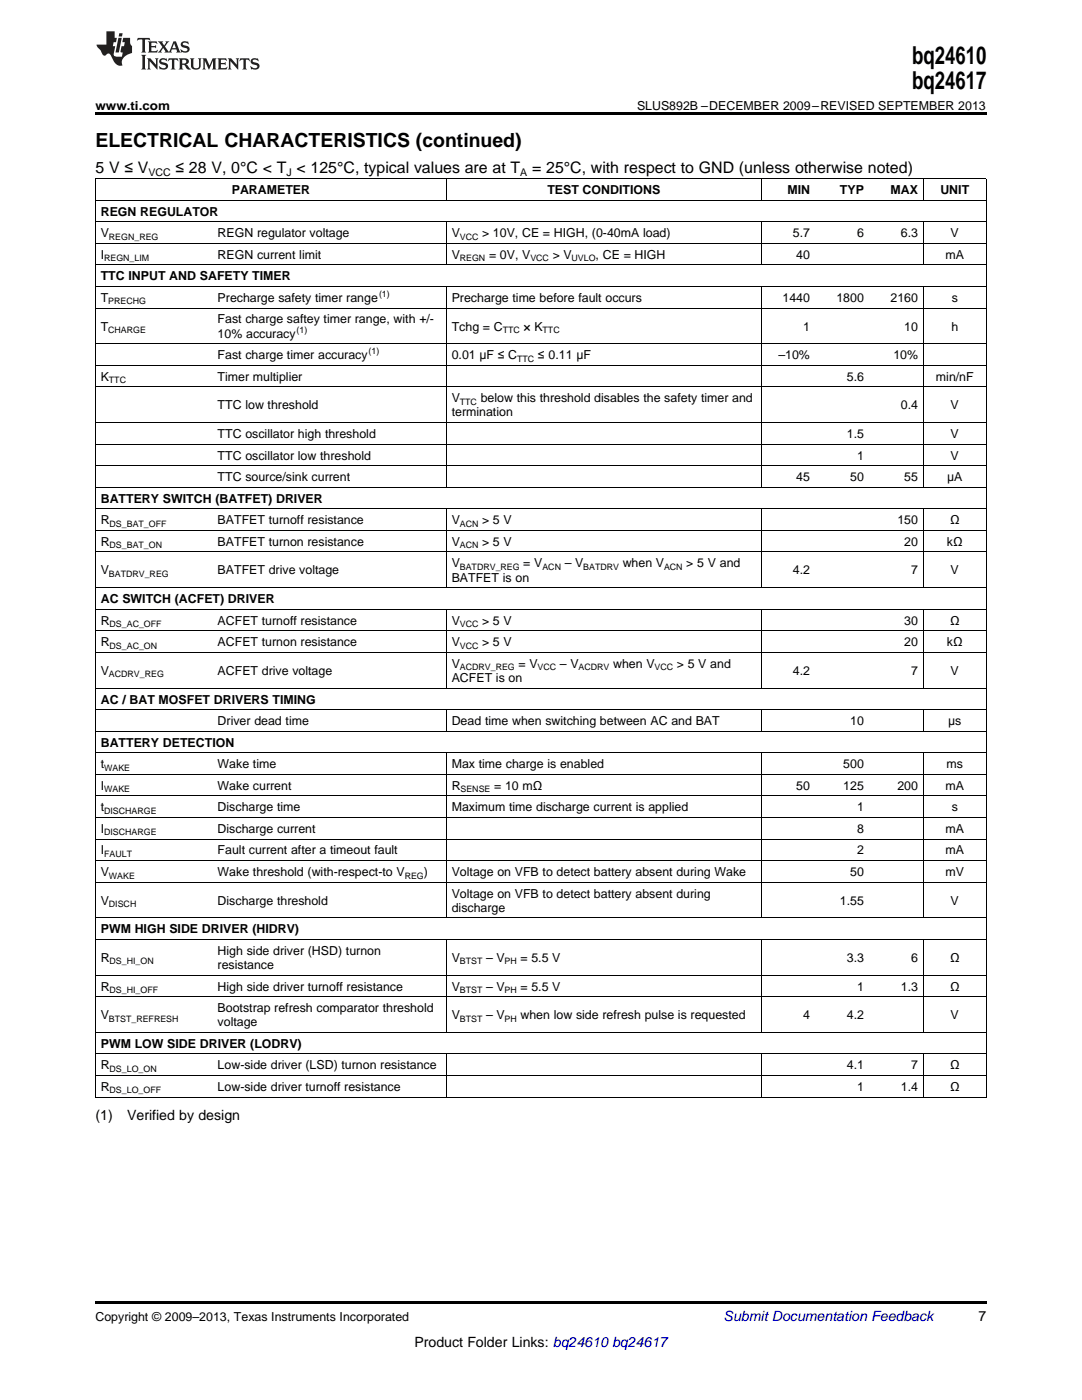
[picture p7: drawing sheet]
<svg xmlns="http://www.w3.org/2000/svg" width="216mm" height="279mm" viewBox="0 0 216 279" stroke-linecap="round" stroke-linejoin="round" font-family="sans-serif">
<defs><g id="words">
<g font-size="4.9">
<text x="182" y="12.8">bq24610</text>
<text x="182" y="17.8">bq24617</text>
</g>
<text font-size="3.9" x="19" y="29.3">ELECTRICAL CHARACTERISTICS (continued)</text>
<g font-size="3.2">
<text x="19" y="34.4">5 V ≤ V</text>
<text x="35" y="34.4">≤ 28 V, 0°C &lt; T &lt; 125°C, typical values are at T</text>
<text x="106.2" y="34.4">= 25°C, with respect to GND (unless otherwise noted)</text>
</g>
<g font-size="2.8">
<text x="19" y="223.6">(1)</text>
<text x="25.4" y="223.6">Verified by design</text>
<text x="195.3" y="263.6">7</text>
<text x="82.7" y="268.9">Product Folder Links: bq24610 bq24617</text>
</g>
<text font-size="2.8" fill="#0000c8" x="144.4" y="263.6">Submit Documentation Feedback</text>
<g font-size="2.5">
<text x="19" y="21.9">www.ti.com</text>
<text x="127.1" y="21.9">SLUS892B –DECEMBER 2009–REVISED SEPTEMBER 2013</text>
<text x="46.2" y="38.7">PARAMETER</text>
<text x="109.2" y="38.7">TEST CONDITIONS</text>
<text x="157.1" y="38.7">MIN</text>
<text x="167.6" y="38.7">TYP</text>
<text x="177.7" y="38.7">MAX</text>
<text x="187.6" y="38.7">UNIT</text>
<text x="20.1" y="43">REGN REGULATOR</text>
<text x="20.1" y="47.3">V</text>
<text x="43.4" y="47.3">REGN regulator voltage</text>
<text x="90.1" y="47.3">V</text>
<text x="96.2" y="47.3">&gt; 10V, CE = HIGH, (0-40mA load)</text>
<text x="158.2" y="47.3">5.7</text>
<text x="171" y="47.3">6</text>
<text x="179.8" y="47.3">6.3</text>
<text x="189.7" y="47.3">V</text>
<text x="20.1" y="51.6">I</text>
<text x="43.4" y="51.6">REGN current limit</text>
<text x="90.1" y="51.6">V</text>
<text x="97.6" y="51.6">= 0V, V</text>
<text x="110.3" y="51.6">&gt; V</text>
<text x="118.9" y="51.6">, CE = HIGH</text>
<text x="158.9" y="51.6">40</text>
<text x="188.7" y="51.6">mA</text>
<text x="20.1" y="56">TTC INPUT AND SAFETY TIMER</text>
<text x="20.1" y="60.3">T</text>
<text x="20.1" y="66">T</text>
<text x="43.4" y="60.3">Precharge safety timer range</text>
<text x="43.4" y="64.6">Fast charge saftey timer range, with +/-</text>
<text x="90.1" y="60.3">Precharge time before fault occurs</text>
<text x="90.1" y="66">Tchg = C</text>
<text x="104.5" y="66">× K</text>
<text x="156.1" y="60.3">1440</text>
<text x="160.3" y="66">1</text>
<text x="166.9" y="60.3">1800</text>
<text x="177.7" y="60.3">2160</text>
<text x="180.4" y="66">10</text>
<text x="189.8" y="66">h</text>
<text x="189.9" y="60.3">s</text>
<text x="43.4" y="67.4">10% accuracy</text>
<text x="43.4" y="71.7">Fast charge timer accuracy</text>
<text x="90.1" y="71.7">0.01 μF ≤ C</text>
<text x="107.4" y="71.7">≤ 0.11 μF</text>
<text x="155.3" y="71.7">–10%</text>
<text x="178.3" y="71.7">10%</text>
<text x="20.1" y="76">K</text>
<text x="43.4" y="76">Timer multiplier</text>
<text x="169" y="76">5.6</text>
<text x="186.8" y="76">min/nF</text>
<text x="43.4" y="81.7">TTC low threshold</text>
<text x="90.1" y="80.3">V</text>
<text x="90.1" y="83.1">termination</text>
<text x="95.9" y="80.3">below this threshold disables the safety timer and</text>
<text x="179.8" y="81.7">0.4</text>
<text x="189.7" y="81.7">V</text>
<text x="43.4" y="87.4">TTC oscillator high threshold</text>
<text x="169" y="87.4">1.5</text>
<text x="189.7" y="87.4">V</text>
<text x="43.4" y="91.7">TTC oscillator low threshold</text>
<text x="171" y="91.7">1</text>
<text x="189.7" y="91.7">V</text>
<text x="20.1" y="100.3">BATTERY SWITCH (BATFET) DRIVER</text>
<text x="43.4" y="96">TTC source/sink current</text>
<text x="158.9" y="96">45</text>
<text x="169.7" y="96">50</text>
<text x="180.4" y="96">55</text>
<text x="189" y="96">μA</text>
<text x="20.1" y="104.6">R</text>
<text x="43.4" y="104.6">BATFET turnoff resistance</text>
<text x="90.1" y="104.6">V</text>
<text x="96.2" y="104.6">&gt; 5 V</text>
<text x="179.1" y="104.6">150</text>
<text x="189.6" y="104.6">Ω</text>
<text x="20.1" y="108.9">R</text>
<text x="43.4" y="108.9">BATFET turnon resistance</text>
<text x="90.1" y="108.9">V</text>
<text x="90.1" y="113.2">V</text>
<text x="96.2" y="108.9">&gt; 5 V</text>
<text x="104.4" y="113.2">= V</text>
<text x="112.7" y="113.2">– V</text>
<text x="124.2" y="113.2">when V</text>
<text x="136.9" y="113.2">&gt; 5 V and</text>
<text x="180.4" y="108.9">20</text>
<text x="188.9" y="108.9">kΩ</text>
<text x="20.1" y="114.7">V</text>
<text x="43.4" y="114.7">BATFET drive voltage</text>
<text x="90.1" y="116.1">BATFET is on</text>
<text x="158.2" y="114.7">4.2</text>
<text x="181.8" y="114.7">7</text>
<text x="189.7" y="114.7">V</text>
<text x="20.1" y="120.4">AC SWITCH (ACFET) DRIVER</text>
<text x="20.1" y="124.7">R</text>
<text x="43.4" y="124.7">ACFET turnoff resistance</text>
<text x="90.1" y="124.7">V</text>
<text x="96.2" y="124.7">&gt; 5 V</text>
<text x="180.4" y="124.7">30</text>
<text x="189.6" y="124.7">Ω</text>
<text x="20.1" y="129">R</text>
<text x="43.4" y="129">ACFET turnon resistance</text>
<text x="90.1" y="129">V</text>
<text x="96.2" y="129">&gt; 5 V</text>
<text x="180.4" y="129">20</text>
<text x="188.9" y="129">kΩ</text>
<text x="20.1" y="134.7">V</text>
<text x="43.4" y="134.7">ACFET drive voltage</text>
<text x="90.1" y="133.3">V</text>
<text x="90.1" y="136.1">ACFET is on</text>
<text x="103.5" y="133.3">= V</text>
<text x="111.7" y="133.3">– V</text>
<text x="122.3" y="133.3">when V</text>
<text x="135" y="133.3">&gt; 5 V and</text>
<text x="158.2" y="134.7">4.2</text>
<text x="181.8" y="134.7">7</text>
<text x="189.7" y="134.7">V</text>
<text x="20.1" y="140.4">AC / BAT MOSFET DRIVERS TIMING</text>
<text x="20.1" y="149">BATTERY DETECTION</text>
<text x="43.4" y="144.7">Driver dead time</text>
<text x="90.1" y="144.7">Dead time when switching between AC and BAT</text>
<text x="169.7" y="144.7">10</text>
<text x="189.2" y="144.7">μs</text>
<text x="20.1" y="153.3">t</text>
<text x="43.4" y="153.3">Wake time</text>
<text x="90.1" y="153.3">Max time charge is enabled</text>
<text x="168.3" y="153.3">500</text>
<text x="188.9" y="153.3">ms</text>
<text x="20.1" y="157.6">I</text>
<text x="20.1" y="161.9">t</text>
<text x="43.4" y="157.6">Wake current</text>
<text x="43.4" y="161.9">Discharge time</text>
<text x="90.1" y="157.6">R</text>
<text x="90.1" y="161.9">Maximum time discharge current is applied</text>
<text x="98.6" y="157.6">= 10 mΩ</text>
<text x="158.9" y="157.6">50</text>
<text x="168.3" y="157.6">125</text>
<text x="171" y="161.9">1</text>
<text x="179.1" y="157.6">200</text>
<text x="188.7" y="157.6">mA</text>
<text x="189.9" y="161.9">s</text>
<text x="20.1" y="166.2">I</text>
<text x="43.4" y="166.2">Discharge current</text>
<text x="171" y="166.2">8</text>
<text x="188.7" y="166.2">mA</text>
<text x="20.1" y="170.5">I</text>
<text x="43.4" y="170.5">Fault current after a timeout fault</text>
<text x="171" y="170.5">2</text>
<text x="188.7" y="170.5">mA</text>
<text x="20.1" y="174.8">V</text>
<text x="43.4" y="174.8">Wake threshold (with-respect-to V</text>
<text x="84.6" y="174.8">)</text>
<text x="90.1" y="174.8">Voltage on VFB to detect battery absent during Wake</text>
<text x="90.1" y="179.1">Voltage on VFB to detect battery absent during</text>
<text x="169.7" y="174.8">50</text>
<text x="188.7" y="174.8">mV</text>
<text x="20.1" y="180.6">V</text>
<text x="43.4" y="180.6">Discharge threshold</text>
<text x="90.1" y="182">discharge</text>
<text x="167.6" y="180.6">1.55</text>
<text x="189.7" y="180.6">V</text>
<text x="20.1" y="186.3">PWM HIGH SIDE DRIVER (HIDRV)</text>
<text x="20.1" y="192">R</text>
<text x="43.4" y="190.6">High side driver (HSD) turnon</text>
<text x="90.1" y="192">V</text>
<text x="97" y="192">– V</text>
<text x="103.9" y="192">= 5.5 V</text>
<text x="169" y="192">3.3</text>
<text x="181.8" y="192">6</text>
<text x="189.6" y="192">Ω</text>
<text x="20.1" y="197.7">R</text>
<text x="43.4" y="193.4">resistance</text>
<text x="43.4" y="197.7">High side driver turnoff resistance</text>
<text x="90.1" y="197.7">V</text>
<text x="97" y="197.7">– V</text>
<text x="103.9" y="197.7">= 5.5 V</text>
<text x="171" y="197.7">1</text>
<text x="179.8" y="197.7">1.3</text>
<text x="189.6" y="197.7">Ω</text>
<text x="20.1" y="203.4">V</text>
<text x="43.4" y="202">Bootstrap refresh comparator threshold</text>
<text x="90.1" y="203.4">V</text>
<text x="97" y="203.4">– V</text>
<text x="103.9" y="203.4">when low side refresh pulse is requested</text>
<text x="160.3" y="203.4">4</text>
<text x="169" y="203.4">4.2</text>
<text x="189.7" y="203.4">V</text>
<text x="20.1" y="209.1">PWM LOW SIDE DRIVER (LODRV)</text>
<text x="43.4" y="204.8">voltage</text>
<text x="20.1" y="213.4">R</text>
<text x="43.4" y="213.4">Low-side driver (LSD) turnon resistance</text>
<text x="169" y="213.4">4.1</text>
<text x="181.8" y="213.4">7</text>
<text x="189.6" y="213.4">Ω</text>
<text x="20.1" y="217.7">R</text>
<text x="43.4" y="217.7">Low-side driver turnoff resistance</text>
<text x="171" y="217.7">1</text>
<text x="179.8" y="217.7">1.4</text>
<text x="189.6" y="217.7">Ω</text>
<text x="19" y="263.6">Copyright © 2009–2013, Texas Instruments Incorporated</text>
</g>
<g font-size="2.1">
<text x="29.6" y="35.1">VCC</text>
<text x="57.1" y="35.1">J</text>
<text x="103.8" y="35.1">A</text>
</g>
<g font-size="1.8">
<text x="21.7" y="47.8">REGN_REG</text>
<text x="91.8" y="47.8">VCC</text>
<text x="20.8" y="52.1">REGN_LIM</text>
<text x="91.8" y="52.1">REGN</text>
<text x="105.8" y="52.1">VCC</text>
<text x="114.1" y="52.1">UVLO</text>
<text x="75.6" y="59.3">(1)</text>
<text x="21.6" y="60.7">PRECHG</text>
<text x="21.6" y="66.5">CHARGE</text>
<text x="59.2" y="66.4">(1)</text>
<text x="73.6" y="70.7">(1)</text>
<text x="100.3" y="66.5">TTC</text>
<text x="108.3" y="66.5">TTC</text>
<text x="21.7" y="76.5">TTC</text>
<text x="103.2" y="72.2">TTC</text>
<text x="91.8" y="80.8">TTC</text>
<text x="21.9" y="105.1">DS_BAT_OFF</text>
<text x="91.8" y="105.1">ACN</text>
<text x="21.9" y="109.4">DS_BAT_ON</text>
<text x="91.8" y="109.4">ACN</text>
<text x="91.8" y="113.7">BATDRV_REG</text>
<text x="108.2" y="113.7">ACN</text>
<text x="116.4" y="113.7">BATDRV</text>
<text x="132.5" y="113.7">ACN</text>
<text x="21.7" y="115.1">BATDRV_REG</text>
<text x="21.9" y="125.2">DS_AC_OFF</text>
<text x="91.8" y="125.2">VCC</text>
<text x="21.9" y="129.5">DS_AC_ON</text>
<text x="91.8" y="129.5">VCC</text>
<text x="21.7" y="135.2">ACDRV_REG</text>
<text x="91.8" y="133.8">ACDRV_REG</text>
<text x="107.3" y="133.8">VCC</text>
<text x="115.4" y="133.8">ACDRV</text>
<text x="130.6" y="133.8">VCC</text>
<text x="20.8" y="153.8">WAKE</text>
<text x="20.8" y="158.1">WAKE</text>
<text x="91.9" y="158.1">SENSE</text>
<text x="20.8" y="162.4">DISCHARGE</text>
<text x="20.8" y="166.7">DISCHARGE</text>
<text x="20.8" y="171">FAULT</text>
<text x="21.7" y="175.3">WAKE</text>
<text x="80.8" y="175.3">REG</text>
<text x="21.7" y="181">DISCH</text>
<text x="21.9" y="192.5">DS_HI_ON</text>
<text x="91.8" y="192.5">BTST</text>
<text x="100.7" y="192.5">PH</text>
<text x="21.7" y="203.9">BTST_REFRESH</text>
<text x="21.9" y="198.2">DS_HI_OFF</text>
<text x="91.8" y="198.2">BTST</text>
<text x="91.8" y="203.9">BTST</text>
<text x="100.7" y="198.2">PH</text>
<text x="100.7" y="203.9">PH</text>
<text x="21.9" y="213.9">DS_LO_ON</text>
<text x="21.9" y="218.2">DS_LO_OFF</text>
</g>
</g></defs>
<path d="M19 22.5h177.8v.5h-177.8zM19 259.7h177.8v.5h-177.8z" fill="#000"/>
<g fill="none" stroke="#000" stroke-width=".2">
<path d="M19 40h177.8M19 35.6h177.8M19.1 35.7v183.3M89 35.7v4.3M151.9 35.7v4.3M184.2 35.7v4.3M196.8 35.7v183.3M19 57.2h177.8M19 52.9h177.8M19 48.6h177.8M19 44.3h177.8M89 44.3v8.6"/>
<path d="M89 57.2v40.1M151.9 44.3v8.6M151.9 57.2v40.1M184.2 44.3v8.6M184.2 57.2v40.1M19 77.2h177.8M19 72.9h177.8M19 68.6h177.8M19 61.5h177.8M19 97.2h177.8M19 92.9h177.8M19 88.6h177.8"/>
<path d="M19 84.3h177.8M19 117.3h177.8M19 110.2h177.8M19 105.9h177.8M19 101.5h177.8M89 101.6v15.7M151.9 101.6v15.7M184.2 101.6v15.7M19 137.3h177.8M19 130.2h177.8M19 125.9h177.8M19 121.6h177.8"/>
<path d="M89 121.6v15.8M151.9 121.6v15.8M184.2 121.6v15.8M19 158.8h177.8M19 154.5h177.8M19 150.2h177.8M19 145.9h177.8M19 141.6h177.8M89 141.7v4.3M89 150.3v32.9M151.9 141.7v4.3M151.9 150.3v32.9"/>
<path d="M184.2 141.7v4.3M184.2 150.3v32.9M19 176.1h177.8M19 171.7h177.8M19 167.4h177.8M19 163.1h177.8M19 198.9h177.8M19 194.6h177.8M19 187.5h177.8M19 183.2h177.8M89 187.5v18.6M151.9 187.5v18.6"/>
<path d="M184.2 187.5v18.6M19 219h177.8M19 214.6h177.8M19 210.3h177.8M19 206h177.8M89 210.4v8.6M151.9 210.4v8.6M184.2 210.4v8.6"/>
</g>
<g fill="#231f20">
<path d="M27.5 7.6l-.1 .5 .4-.2h.6v.1v2.1l-.2 .4h1l-.3-.4v-2.1l.1-.1h.5l.5 .2-.2-.5zM29.5 8.3l.2 .3v1.5l-.2 .4h1.8l.2-.6a1.04 1.04 0 0 1-1.3 .2v-.7h.6l.3 .2v-.6l-.3 .2h-.6v-.6l.8-.1 .4 .3-.2-.5zM31.5 8.3l.9 1.1-.9 1.1h.8l-.2-.2 .5-.7 .4 .7-.2 .2h1.5l-.1-.2 .1-.4h.9l.1 .4-.2 .2h1l-.3-.3-.7-1.9h-.5l-.9 2-.8-1 .9-1h-.8l.1 .3-.3 .5-.4-.6 .2-.2zM34.7 8.6l.4 1h-.7zM36.3 8.4a.63 .63 0 0 0-.2 .7 .63 .63 0 0 0 .6 .4l.6 .2 .1 .2a.75 .75 0 0 1-.7 .4 .75 .75 0 0 1-.6-.5l.1 .7 .1-.1a1.11 1.11 0 0 0 1.5-.6 1.13 1.13 0 0 0-1.2-.8l-.1-.4a1.04 1.04 0 0 1 1.2 .2l-.2-.5-.1 .1-.5-.2zM28.2 10.9l.2 .4v2.2l-.2 .4h1l-.3-.4v-2.2l.3-.4zM29.3 11.6l.3 .4v1.5l-.3 .4h.8l-.2-.4v-1.3l1.5 1.7v-1.9l.2-.4h-.7l.2 .4v.9l-1.1-1.3zM32 11.8a.62 .62 0 0 0-.2 .7 .62 .62 0 0 0 .6 .4l.6 .1 .1 .3a.76 .76 0 0 1-.7 .3 .76 .76 0 0 1-.6-.4l.1 .7 .1-.1a1.11 1.11 0 0 0 1.5-.6 1.13 1.13 0 0 0-1.2-.8l-.1-.4a1.04 1.04 0 0 1 1.2 .2l-.2-.6-.1 .1-.5-.1zM33.7 11.6l-.2 .6a.61 .61 0 0 1 .8-.3v1.6l-.2 .4h.9l-.2-.4v-1.6a.63 .63 0 0 1 .8 .3l-.2-.6zM35.6 11.6l.3 .4v1.5l-.3 .4h1l-.2-.2v-.8l.5 .2a.76 .76 0 0 0 1.2 .7l-1-1a.58 .58 0 0 0 .6-.5 .58 .58 0 0 0-.5-.6zM36.4 11.9h.1a.45 .45 0 0 1 .5 .1 .45 .45 0 0 1 .1 .5l-.7 .2zM37.9 11.6l.2 .2a2.17 2.17 0 0 0 .3 1.9 .99 .99 0 0 0 1.6-.6v-1.1l.2-.4h-.7l.2 .2a1.92 1.92 0 0 1-.2 1.8 .6 .6 0 0 1-.9-.5v-1.1l.2-.4zM40.4 11.6l.2 .4v1.5l-.2 .4h.7l-.2-.4v-1.4l.8 1.8 .8-1.8v1.4l-.2 .4h.9l-.2-.4v-1.5l.2-.4h-.8l-.6 1.5-.6-1.5zM43.4 11.6l.2 .4v1.5l-.2 .4h1.8l.2-.6a1.04 1.04 0 0 1-1.3 .1v-.6h.5l.4 .2v-.6l-.4 .2h-.5v-.7h.8l.3 .3-.1-.6zM45.5 11.6l.2 .4v1.5l-.2 .4h.7l-.2-.4v-1.3l1.5 1.7v-1.9l.2-.4h-.7l.2 .4v.9l-1.1-1.3zM47.9 11.6l-.1 .6a.61 .61 0 0 1 .8-.3v1.6l-.3 .4h1l-.3-.4 .1-1.6a.63 .63 0 0 1 .7 .3l-.1-.6zM50.2 11.8a.62 .62 0 0 0-.2 .7 .62 .62 0 0 0 .6 .4l.6 .1 .2 .3a.76 .76 0 0 1-.8 .3 .76 .76 0 0 1-.6-.4l.1 .7 .2-.1a1.11 1.11 0 0 0 1.5-.6 1.13 1.13 0 0 0-1.3-.8l-.1-.4a1.04 1.04 0 0 1 1.2 .2l-.1-.6-.2 .1-.5-.1z"/>
<path d="M21.2 6.3v2.6h-1.9l.1 .4 .7 .9a.91 .91 0 0 0 1 .8 .56 .56 0 0 1 .5-.3 .56 .56 0 0 1 .5 .3l.4 .8a1.53 1.53 0 0 0 1.9 1.2 1.54 1.54 0 0 1 1-2.1l.9-.3v-1.4a1.52 1.52 0 0 1-.3-1.6h-1.4l-.2 .8h.5l-.2 .8h-.4l-.2 1v.2l.4 .1-.2 .8a1.93 1.93 0 0 1-1.6-.3l.3-1.8h-.5l.2-.8h.4l.2-.8h-.4v-1.3zM23.6 7.6l-.6 2.9h.7l.6-2.9zM23.8 6.6l-.1 .7h.6l.2-.7z"/>
</g>
<use href="#words"/>
</svg>
